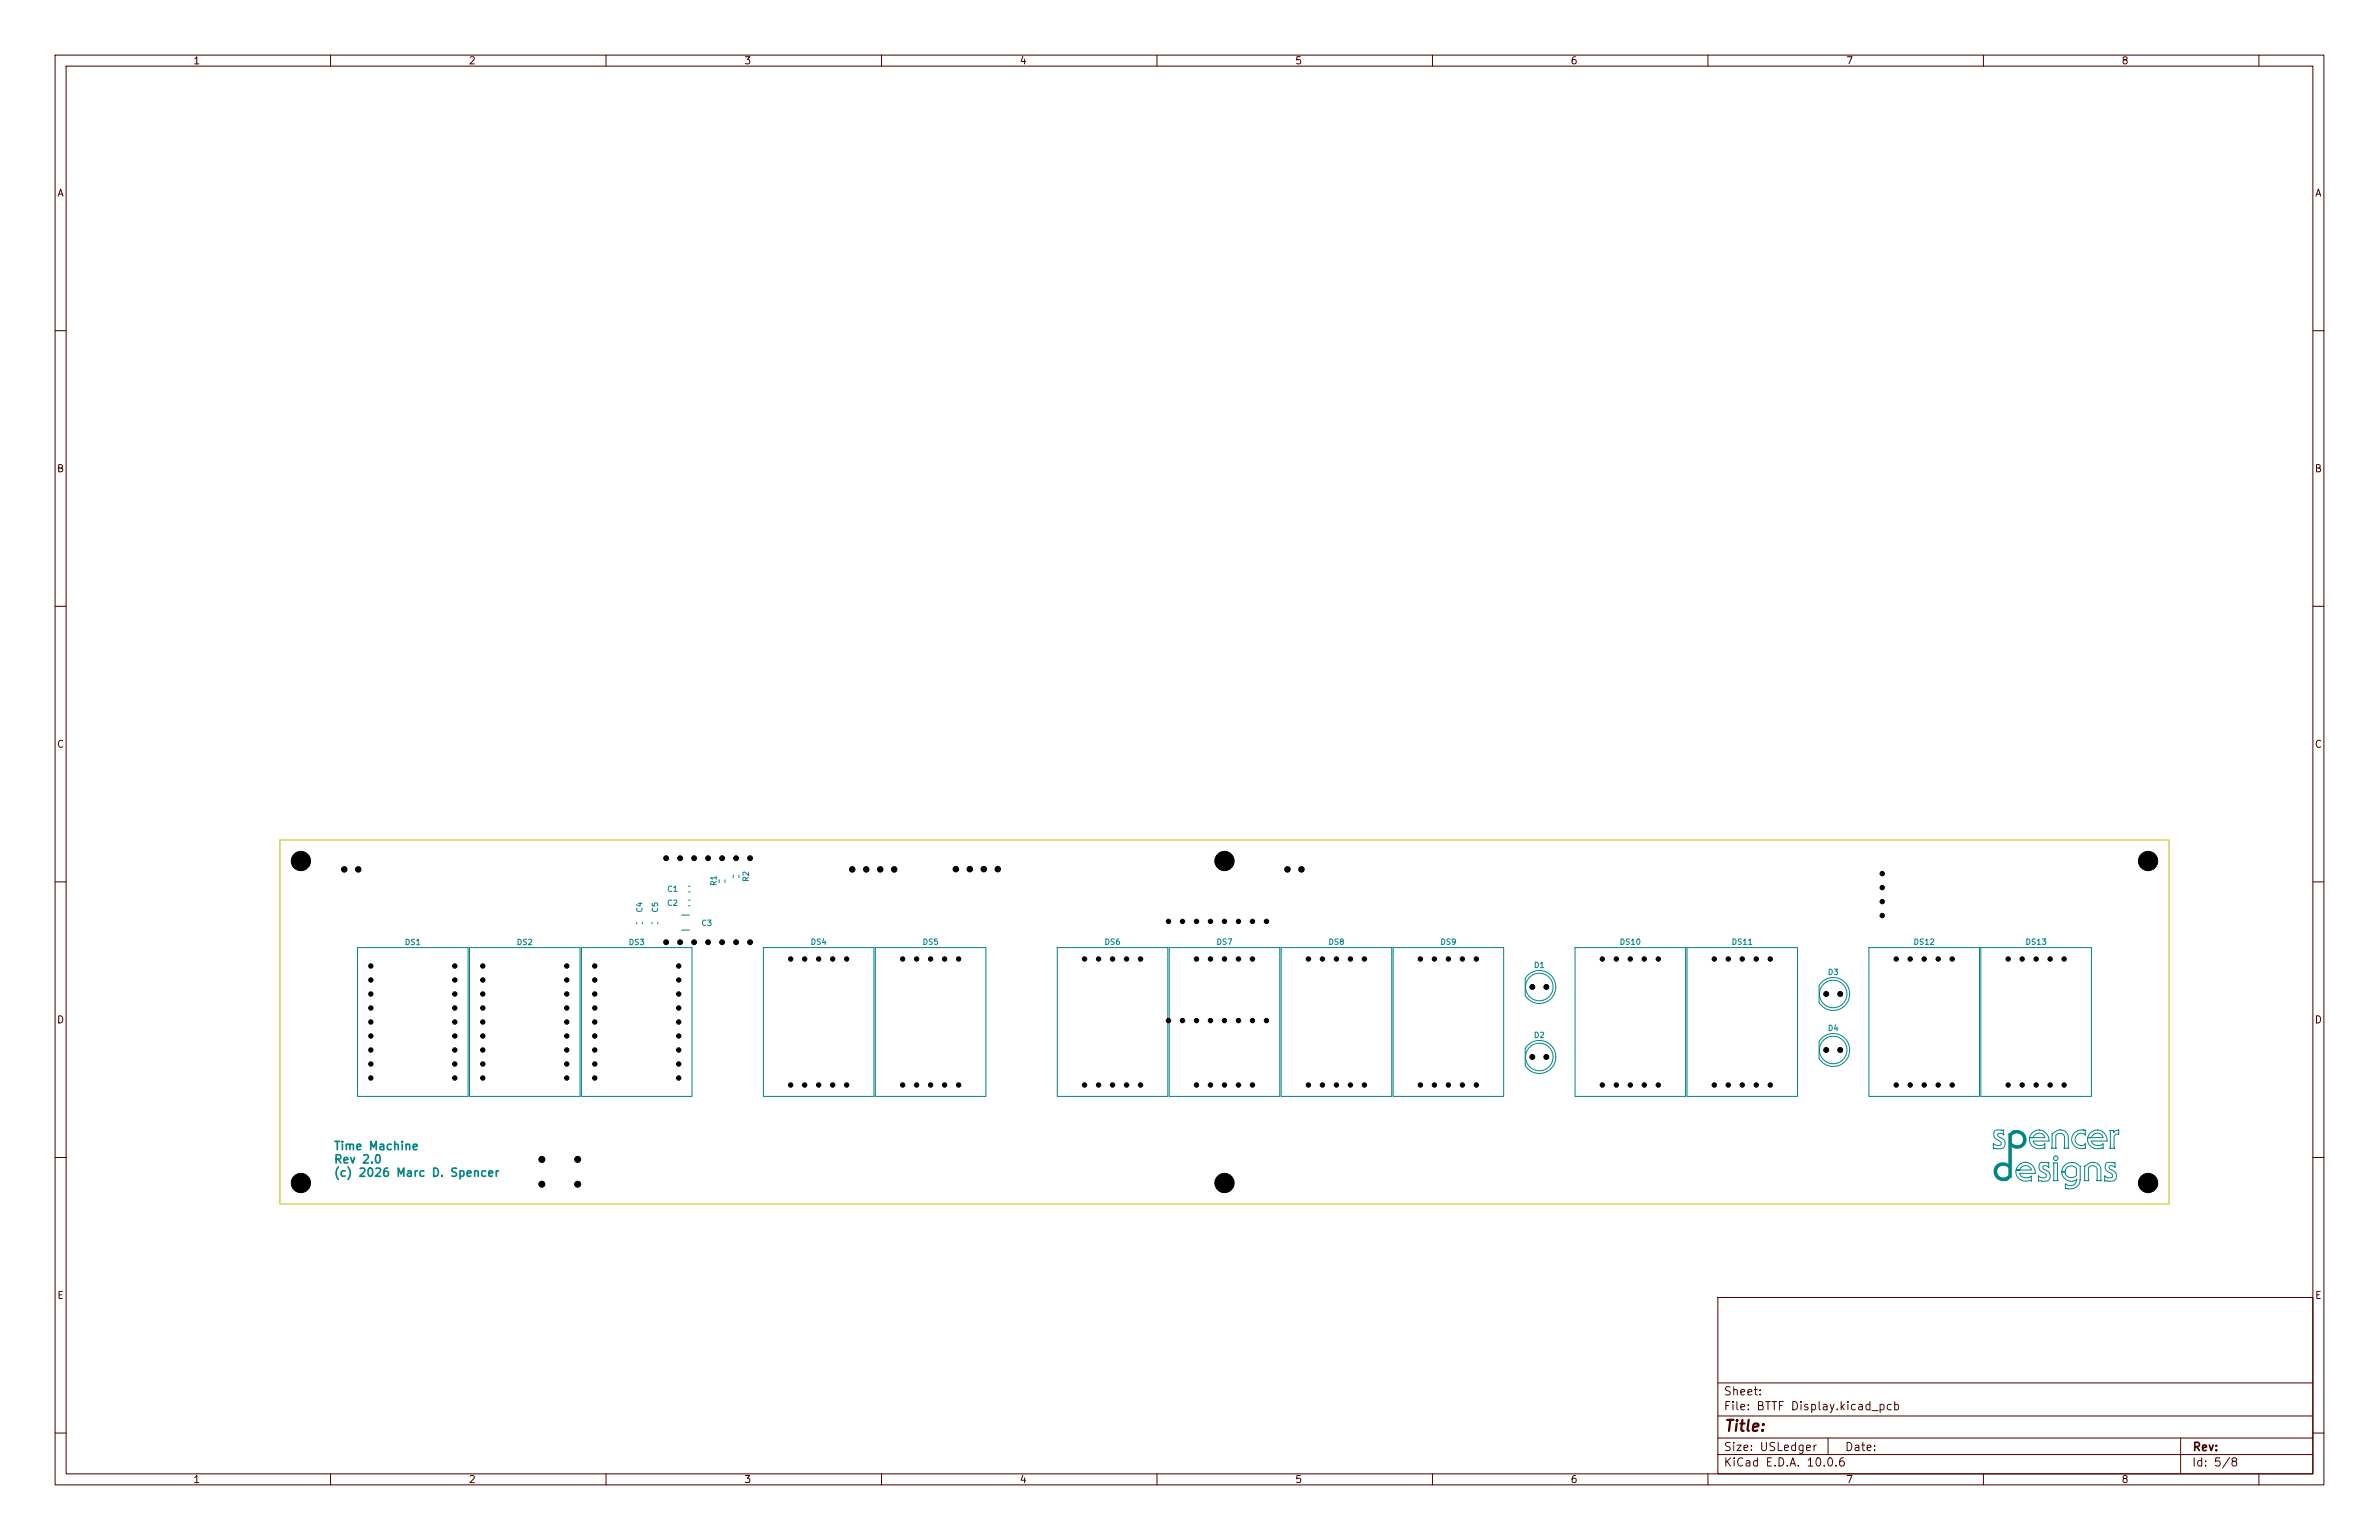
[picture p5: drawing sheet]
<svg xmlns="http://www.w3.org/2000/svg" width="432mm" height="279mm" viewBox="0 0 432 279" stroke-linecap="round" stroke-linejoin="round" font-family="sans-serif">
<defs><g id="words">
<text font-size="2" fill="#480000" x="312.8" y="260.2">Title:</text>
<g font-size="1.5" fill="#008484">
<text x="60.5" y="209">Time Machine</text>
<text x="60.5" y="211.5">Rev 2.0</text>
<text x="60.5" y="213.9">(c) 2026 Marc D. Spencer</text>
</g>
<g font-size="1.5" fill="#480000">
<text x="312.7" y="256.2">File: BTTF Display.kicad_pcb</text>
<text x="312.7" y="253.5">Sheet:</text>
<text x="312.7" y="263.6">Size: USLedger</text>
<text x="334.7" y="263.6">Date:</text>
<text x="397.8" y="263.6">Rev:</text>
<text x="312.7" y="266.4">KiCad E.D.A. 10.0.6</text>
<text x="397.7" y="266.4">Id: 5/8</text>
</g>
<g font-size="1.3" fill="#480000">
<text x="35" y="12">1</text>
<text x="85" y="12">2</text>
<text x="135" y="12">3</text>
<text x="185" y="12">4</text>
<text x="235" y="12">5</text>
<text x="285" y="12">6</text>
<text x="335" y="12">7</text>
<text x="385" y="12">8</text>
<text x="10.3" y="36">A</text>
<text x="420.1" y="36">A</text>
<text x="10.2" y="86">B</text>
<text x="420" y="86">B</text>
<text x="10.2" y="136">C</text>
<text x="420" y="136">C</text>
<text x="10.2" y="186">D</text>
<text x="420" y="186">D</text>
<text x="10.3" y="236">E</text>
<text x="420.1" y="236">E</text>
<text x="35" y="269.4">1</text>
<text x="85" y="269.4">2</text>
<text x="135" y="269.4">3</text>
<text x="185" y="269.4">4</text>
<text x="235" y="269.4">5</text>
<text x="285" y="269.4">6</text>
<text x="335" y="269.4">7</text>
<text x="385" y="269.4">8</text>
</g>
<g font-size="1" fill="#008484">
<text x="130.3" y="160.8" transform="rotate(-90 130.3 160.8)">R1</text>
<text x="136.1" y="160.1" transform="rotate(-90 136.1 160.1)">R2</text>
<text x="116.8" y="165.7" transform="rotate(-90 116.8 165.7)">C4</text>
<text x="119.7" y="165.7" transform="rotate(-90 119.7 165.7)">C5</text>
<text x="121" y="162">C1</text>
<text x="121" y="164.6">C2</text>
<text x="73.4" y="171.7">DS1</text>
<text x="93.7" y="171.7">DS2</text>
<text x="114" y="171.7">DS3</text>
<text x="127.2" y="168.2">C3</text>
<text x="147" y="171.6">DS4</text>
<text x="167.4" y="171.6">DS5</text>
<text x="200.4" y="171.6">DS6</text>
<text x="220.7" y="171.6">DS7</text>
<text x="241" y="171.6">DS8</text>
<text x="261.3" y="171.6">DS9</text>
<text x="293.9" y="171.6">DS10</text>
<text x="314.2" y="171.6">DS11</text>
<text x="347.2" y="171.6">DS12</text>
<text x="367.5" y="171.6">DS13</text>
<text x="278.3" y="175.9">D1</text>
<text x="331.7" y="177.1">D3</text>
<text x="278.3" y="188.6">D2</text>
<text x="331.7" y="187.3">D4</text>
</g>
</g></defs>
<g fill="none" stroke="#480000" stroke-width=".18">
<path d="M10 10h411.8v259.4h-411.8zM12 12h407.8v255.4h-407.8zM60 10v2M110 10v2M160 10v2M210 10v2M260 10v2M310 10v2M360 10v2M410 10v2M10 60h2M419.8 60h2"/>
<path d="M10 110h2M419.8 110h2M10 160h2M419.8 160h2M10 210h2M419.8 210h2M311.8 235.4h108v32h-108zM10 260h2M311.8 256.9h108M311.8 250.9h108M419.8 260h2M60 267.4v2"/>
<path d="M110 267.4v2M160 267.4v2M210 267.4v2M260 267.4v2M310 267.4v2M311.8 263.9h108M311.8 260.9h108M331.8 260.9v3M360 267.4v2M395.8 260.9v6.5M410 267.4v2"/>
</g>
<g fill="none" stroke="#008484" stroke-width=".18">
<path d="M362.1 205.1l.4-.1 1 .1 .2-.1v.9l-.5-.3h-.4l-.2 .2 .1 .3 .6 .4a.99 .99 0 0 1 .7 1.1 .99 .99 0 0 1-1 .8l-1.1-.1-.1 .1v-1l.6 .4h.5l.3-.2a.52 .52 0 0 0-.4-.7l-.2-.1a1.1 1.1 0 0 1-.5-1.7zM366.4 211.4a1.79 1.79 0 0 1 2-.3 1.79 1.79 0 0 1 1 1.8h-2.9l.4 .5 .8 .3a1.12 1.12 0 0 0 1-.4v1l-.2-.1h-1.3l-.8-.4a1.58 1.58 0 0 1-.5-1.5h2.8l-.3-.5-.5-.3a1.15 1.15 0 0 0-1.3 .8h-.7zM368.7 214.3h.1M368.9 205.5l.1-.1a1.8 1.8 0 0 1 2-.1 1.8 1.8 0 0 1 .9 1.7h-2.9l.4 .6 .7 .2a1.11 1.11 0 0 0 1.1-.3v.9l-.2-.1-1.3 .1-.9-.5a1.58 1.58 0 0 1-.4-1.5h2.8l-.3-.5-.5-.3a1.15 1.15 0 0 0-1.4 .8h-.6zM369.5 212.9h.1M370.3 211l.3-.1 1.1 .1 .2-.1v.9l-.6-.3h-.4l-.1 .2 .1 .3 .5 .4a.99 .99 0 0 1 .7 1.1 .99 .99 0 0 1-1 .8l-1-.1-.1 .1v-1l.7 .4h.5l.2-.2a.52 .52 0 0 0-.4-.7l-.2-.1a1.11 1.11 0 0 1-.5-1.7zM371.9 207h.1M372.4 205.7l1.4-.7h.5l.6 .4 .5 .7v2l.1 .2h-.9l.1-.2v-1.9l-.3-.4-.5-.2-.4 .1-.4 .3v2.1l.2 .2h-1l.2-.2zM372.6 211h.9v3l.1 .2h-1l.2-.2v-2.8zM374.7 211.5l.1-.1a1.93 1.93 0 0 1 2.7 .2h.2l-.1 .3-.1 2.1a1.61 1.61 0 0 1-1.7 1.7l-.8-.1-.1 .1v-1l.6 .4 .8-.1 .5-.4 .2-.7-.8 .4-1-.2-.7-.6-.3-.9h.6l.2 .6 .4 .3 .9 .1 .6-.3v-1.4l-.6-.3h-.6l-.6 .3-.3 .7h-.6l.2-.6zM376.5 205.5l.8-.4 1.2-.1v.9l-.5-.3-.7 .1-.5 .4-.1 .7 .2 .6 .5 .3 .7 .1 .4-.3v.9h-1.1l-.7-.4a1.65 1.65 0 0 1-.2-2.5zM378.3 211.5l1.4-.6h.6l.6 .3 .4 .8v2l.1 .2h-.9l.1-.3v-1.9l-.3-.4-.5-.1-.4 .1-.3 .3v2.1l.1 .2h-1l.2-.3z"/>
<path d="M379.4 205.5l.1-.1a1.8 1.8 0 0 1 2-.1 1.8 1.8 0 0 1 1 1.7h-2.9l.4 .6 .7 .2a1.11 1.11 0 0 0 1-.3v.9l-.1-.1-1.4 .1-.8-.5a1.58 1.58 0 0 1-.5-1.5h2.8l-.2-.5-.5-.3a1.15 1.15 0 0 0-1.4 .8h-.7zM382.3 211l.3-.1 1.1 .1 .2-.1v.9l-.6-.3h-.3l-.2 .2 .1 .3 .6 .4a.99 .99 0 0 1 .7 1.1 .99 .99 0 0 1-1 .8l-1.1-.1-.1 .1v-1l.7 .4h.5l.2-.2a.52 .52 0 0 0-.4-.7l-.2-.1a1.11 1.11 0 0 1-.5-1.7zM382.5 207h.1M382.9 205.1h.7v.4l.3-.3 .7-.3v.9h-.5l-.4 .3v2l.1 .2h-.9l.1-.2v-2.8z"/>
<circle cx="373.1" cy="210.1" r=".41"/>
</g>
<path d="M364.4 205.7l.5-.2a1.71 1.71 0 0 1 2.4-.1 1.71 1.71 0 0 1 .2 2.3 1.71 1.71 0 0 1-2.3 .4v5.2l.1 .3-.5 .3a1.76 1.76 0 0 1-1.9 .2 1.76 1.76 0 0 1-1.1-1.6h.7l.2 .7 .6 .4h.7l.5-.4v-1.3l-.3-.3-.7-.1-.5 .2-.4 .3-.1 .5h-.7l.2-.6 .4-.6 .7-.4h.8l.6 .3v-3.8h.7l.5 .3 .6 .1 .5-.3 .3-.4 .1-.5-.2-.5-.5-.4h-.5l-.8 .4v1.3h-.7v-1.5z" fill="#008484"/>
<g fill="none" stroke="#008484" stroke-width=".18">
<path d="M130.5 159.6v.5M131.6 159.6v.5M133.1 158.7v.6M134.1 158.7v.6M64.9 171.9h20.1v27h-20.1zM85.2 171.9h20.1v27h-20.1zM105.5 171.9h20.1v27h-20.1zM115.6 167.3v.3M116.6 167.3v.3M118.4 167.3v.3M119.4 167.3v.3M123.7 166h1.4"/>
<path d="M123.7 168.7h1.4M125 160.8h.3M125 161.8h.3M125 163.3h.3M125 164.3h.3M138.6 171.9h20v27h-20zM158.9 171.9h20v27h-20zM191.9 171.9h20.1v27h-20.1zM212.2 171.9h20.1v27h-20.1zM232.5 171.9h20.1v27h-20.1zM252.9 171.9h20v27h-20zM277.3 177a2.99 2.99 0 0 1 4.4 .1 2.99 2.99 0 0 1-.6 4.4 2.99 2.99 0 0 1-4.3-.9v-3.1z"/>
<path d="M285.9 171.9h20v27h-20zM306.2 171.9h20.1v27h-20.1zM330.6 178.2a2.99 2.99 0 0 1 4.4 .2 2.99 2.99 0 0 1-.5 4.4 2.99 2.99 0 0 1-4.3-.9v-3.1zM339.2 171.9h20.1v27h-20.1zM359.5 171.9h20.1v27h-20.1zM277.3 189.7a2.99 2.99 0 0 1 4.4 .1 2.99 2.99 0 0 1-.6 4.4 2.99 2.99 0 0 1-4.3-.9v-3.1zM330.6 188.4a2.99 2.99 0 0 1 4.4 .2 2.99 2.99 0 0 1-.5 4.3 2.99 2.99 0 0 1-4.3-.9v-3z"/>
<circle cx="279.4" cy="179.1" r="2.5"/>
<circle cx="279.4" cy="191.8" r="2.5"/>
<circle cx="332.7" cy="190.5" r="2.5"/>
<circle cx="332.7" cy="180.3" r="2.5"/>
</g>
<path d="M50.8 152.4h342.9v66h-342.9z" fill="none" stroke="#c2c200" stroke-width=".18"/>
<g fill="#000" stroke="#000" stroke-width=".18">
<circle cx="54.6" cy="156.2" r="1.75"/>
<circle cx="62.5" cy="157.7" r=".5"/>
<circle cx="65" cy="157.7" r=".5"/>
<circle cx="120.9" cy="155.7" r=".44"/>
<circle cx="123.4" cy="155.7" r=".44"/>
<circle cx="126" cy="155.7" r=".44"/>
<circle cx="128.5" cy="155.7" r=".44"/>
<circle cx="131.1" cy="155.7" r=".44"/>
<circle cx="133.6" cy="155.7" r=".44"/>
<circle cx="136.1" cy="155.7" r=".44"/>
<circle cx="154.7" cy="157.7" r=".5"/>
<circle cx="157.2" cy="157.7" r=".5"/>
<circle cx="159.8" cy="157.7" r=".5"/>
<circle cx="162.3" cy="157.7" r=".5"/>
<circle cx="173.5" cy="157.7" r=".5"/>
<circle cx="176" cy="157.7" r=".5"/>
<circle cx="178.6" cy="157.7" r=".5"/>
<circle cx="181.1" cy="157.7" r=".5"/>
<circle cx="222.2" cy="156.2" r="1.75"/>
<circle cx="233.7" cy="157.7" r=".5"/>
<circle cx="236.2" cy="157.7" r=".5"/>
<circle cx="341.6" cy="158.5" r=".4"/>
<circle cx="389.9" cy="156.2" r="1.75"/>
<circle cx="67.3" cy="175.3" r=".4"/>
<circle cx="67.3" cy="177.8" r=".4"/>
<circle cx="82.5" cy="175.3" r=".4"/>
<circle cx="82.5" cy="177.8" r=".4"/>
<circle cx="87.6" cy="177.8" r=".4"/>
<circle cx="87.6" cy="175.3" r=".4"/>
<circle cx="102.9" cy="177.8" r=".4"/>
<circle cx="102.9" cy="175.3" r=".4"/>
<circle cx="107.9" cy="177.8" r=".4"/>
<circle cx="107.9" cy="175.3" r=".4"/>
<circle cx="120.9" cy="170.9" r=".44"/>
<circle cx="123.2" cy="175.3" r=".4"/>
<circle cx="123.2" cy="177.8" r=".4"/>
<circle cx="123.4" cy="170.9" r=".44"/>
<circle cx="126" cy="170.9" r=".44"/>
<circle cx="128.5" cy="170.9" r=".44"/>
<circle cx="131.1" cy="170.9" r=".44"/>
<circle cx="133.6" cy="170.9" r=".44"/>
<circle cx="136.1" cy="170.9" r=".44"/>
<circle cx="143.5" cy="174" r=".4"/>
<circle cx="146" cy="174" r=".4"/>
<circle cx="148.6" cy="174" r=".4"/>
<circle cx="151.1" cy="174" r=".4"/>
<circle cx="153.7" cy="174" r=".4"/>
<circle cx="163.8" cy="174" r=".4"/>
<circle cx="166.4" cy="174" r=".4"/>
<circle cx="168.9" cy="174" r=".4"/>
<circle cx="171.4" cy="174" r=".4"/>
<circle cx="174" cy="174" r=".4"/>
<circle cx="196.8" cy="174" r=".4"/>
<circle cx="199.4" cy="174" r=".4"/>
<circle cx="201.9" cy="174" r=".4"/>
<circle cx="204.5" cy="174" r=".4"/>
<circle cx="207" cy="174" r=".4"/>
<circle cx="212.1" cy="167.2" r=".4"/>
<circle cx="214.6" cy="167.2" r=".4"/>
<circle cx="217.2" cy="174" r=".4"/>
<circle cx="217.2" cy="167.2" r=".4"/>
<circle cx="219.7" cy="174" r=".4"/>
<circle cx="219.7" cy="167.2" r=".4"/>
<circle cx="222.2" cy="174" r=".4"/>
<circle cx="222.2" cy="167.2" r=".4"/>
<circle cx="224.8" cy="174" r=".4"/>
<circle cx="224.8" cy="167.2" r=".4"/>
<circle cx="227.3" cy="174" r=".4"/>
<circle cx="227.3" cy="167.2" r=".4"/>
<circle cx="229.9" cy="167.2" r=".4"/>
<circle cx="237.5" cy="174" r=".4"/>
<circle cx="240" cy="174" r=".4"/>
<circle cx="242.6" cy="174" r=".4"/>
<circle cx="245.1" cy="174" r=".4"/>
<circle cx="247.6" cy="174" r=".4"/>
<circle cx="257.8" cy="174" r=".4"/>
<circle cx="260.4" cy="174" r=".4"/>
<circle cx="262.9" cy="174" r=".4"/>
<circle cx="265.4" cy="174" r=".4"/>
<circle cx="268" cy="174" r=".4"/>
<circle cx="278.1" cy="179.1" r=".45"/>
<circle cx="280.7" cy="179.1" r=".45"/>
<circle cx="290.8" cy="174" r=".4"/>
<circle cx="293.4" cy="174" r=".4"/>
<circle cx="295.9" cy="174" r=".4"/>
<circle cx="298.5" cy="174" r=".4"/>
<circle cx="301" cy="174" r=".4"/>
<circle cx="311.2" cy="174" r=".4"/>
<circle cx="313.7" cy="174" r=".4"/>
<circle cx="316.2" cy="174" r=".4"/>
<circle cx="318.8" cy="174" r=".4"/>
<circle cx="321.3" cy="174" r=".4"/>
<circle cx="341.6" cy="163.6" r=".4"/>
<circle cx="341.6" cy="166.1" r=".4"/>
<circle cx="341.6" cy="161" r=".4"/>
<circle cx="344.2" cy="174" r=".4"/>
<circle cx="346.7" cy="174" r=".4"/>
<circle cx="349.3" cy="174" r=".4"/>
<circle cx="351.8" cy="174" r=".4"/>
<circle cx="354.3" cy="174" r=".4"/>
<circle cx="364.5" cy="174" r=".4"/>
<circle cx="367" cy="174" r=".4"/>
<circle cx="369.6" cy="174" r=".4"/>
<circle cx="372.1" cy="174" r=".4"/>
<circle cx="374.7" cy="174" r=".4"/>
<circle cx="67.3" cy="188" r=".4"/>
<circle cx="67.3" cy="185.4" r=".4"/>
<circle cx="67.3" cy="182.9" r=".4"/>
<circle cx="67.3" cy="195.6" r=".4"/>
<circle cx="67.3" cy="180.3" r=".4"/>
<circle cx="67.3" cy="193" r=".4"/>
<circle cx="67.3" cy="190.5" r=".4"/>
<circle cx="82.5" cy="188" r=".4"/>
<circle cx="82.5" cy="185.4" r=".4"/>
<circle cx="82.5" cy="182.9" r=".4"/>
<circle cx="82.5" cy="190.5" r=".4"/>
<circle cx="82.5" cy="195.6" r=".4"/>
<circle cx="82.5" cy="193" r=".4"/>
<circle cx="82.5" cy="180.3" r=".4"/>
<circle cx="87.6" cy="188" r=".4"/>
<circle cx="87.6" cy="182.9" r=".4"/>
<circle cx="87.6" cy="195.6" r=".4"/>
<circle cx="87.6" cy="180.3" r=".4"/>
<circle cx="87.6" cy="193" r=".4"/>
<circle cx="87.6" cy="190.5" r=".4"/>
<circle cx="87.6" cy="185.4" r=".4"/>
<circle cx="102.9" cy="185.4" r=".4"/>
<circle cx="102.9" cy="195.6" r=".4"/>
<circle cx="102.9" cy="193" r=".4"/>
<circle cx="102.9" cy="188" r=".4"/>
<circle cx="102.9" cy="180.3" r=".4"/>
<circle cx="102.9" cy="182.9" r=".4"/>
<circle cx="102.9" cy="190.5" r=".4"/>
<circle cx="107.9" cy="195.6" r=".4"/>
<circle cx="107.9" cy="188" r=".4"/>
<circle cx="107.9" cy="185.4" r=".4"/>
<circle cx="107.9" cy="193" r=".4"/>
<circle cx="107.9" cy="182.9" r=".4"/>
<circle cx="107.9" cy="180.3" r=".4"/>
<circle cx="107.9" cy="190.5" r=".4"/>
<circle cx="123.2" cy="195.6" r=".4"/>
<circle cx="123.2" cy="182.9" r=".4"/>
<circle cx="123.2" cy="190.5" r=".4"/>
<circle cx="123.2" cy="180.3" r=".4"/>
<circle cx="123.2" cy="193" r=".4"/>
<circle cx="123.2" cy="188" r=".4"/>
<circle cx="123.2" cy="185.4" r=".4"/>
<circle cx="143.5" cy="196.9" r=".4"/>
<circle cx="146" cy="196.9" r=".4"/>
<circle cx="148.6" cy="196.9" r=".4"/>
<circle cx="151.1" cy="196.9" r=".4"/>
<circle cx="153.7" cy="196.9" r=".4"/>
<circle cx="163.8" cy="196.9" r=".4"/>
<circle cx="166.4" cy="196.9" r=".4"/>
<circle cx="168.9" cy="196.9" r=".4"/>
<circle cx="171.4" cy="196.9" r=".4"/>
<circle cx="174" cy="196.9" r=".4"/>
<circle cx="196.8" cy="196.9" r=".4"/>
<circle cx="199.4" cy="196.9" r=".4"/>
<circle cx="201.9" cy="196.9" r=".4"/>
<circle cx="204.5" cy="196.9" r=".4"/>
<circle cx="207" cy="196.9" r=".4"/>
<circle cx="212.1" cy="185.2" r=".4"/>
<circle cx="214.6" cy="185.2" r=".4"/>
<circle cx="217.2" cy="185.2" r=".4"/>
<circle cx="217.2" cy="196.9" r=".4"/>
<circle cx="219.7" cy="185.2" r=".4"/>
<circle cx="219.7" cy="196.9" r=".4"/>
<circle cx="222.2" cy="185.2" r=".4"/>
<circle cx="222.2" cy="196.9" r=".4"/>
<circle cx="224.8" cy="185.2" r=".4"/>
<circle cx="224.8" cy="196.9" r=".4"/>
<circle cx="227.3" cy="185.2" r=".4"/>
<circle cx="227.3" cy="196.9" r=".4"/>
<circle cx="229.9" cy="185.2" r=".4"/>
<circle cx="237.5" cy="196.9" r=".4"/>
<circle cx="240" cy="196.9" r=".4"/>
<circle cx="242.6" cy="196.9" r=".4"/>
<circle cx="245.1" cy="196.9" r=".4"/>
<circle cx="247.6" cy="196.9" r=".4"/>
<circle cx="257.8" cy="196.9" r=".4"/>
<circle cx="260.4" cy="196.9" r=".4"/>
<circle cx="262.9" cy="196.9" r=".4"/>
<circle cx="265.4" cy="196.9" r=".4"/>
<circle cx="268" cy="196.9" r=".4"/>
<circle cx="278.1" cy="191.8" r=".45"/>
<circle cx="280.7" cy="191.8" r=".45"/>
<circle cx="290.8" cy="196.9" r=".4"/>
<circle cx="293.4" cy="196.9" r=".4"/>
<circle cx="295.9" cy="196.9" r=".4"/>
<circle cx="298.5" cy="196.9" r=".4"/>
<circle cx="301" cy="196.9" r=".4"/>
<circle cx="311.2" cy="196.9" r=".4"/>
<circle cx="313.7" cy="196.9" r=".4"/>
<circle cx="316.2" cy="196.9" r=".4"/>
<circle cx="318.8" cy="196.9" r=".4"/>
<circle cx="321.3" cy="196.9" r=".4"/>
<circle cx="331.5" cy="190.5" r=".45"/>
<circle cx="331.5" cy="180.3" r=".45"/>
<circle cx="334" cy="190.5" r=".45"/>
<circle cx="334" cy="180.3" r=".45"/>
<circle cx="344.2" cy="196.9" r=".4"/>
<circle cx="346.7" cy="196.9" r=".4"/>
<circle cx="349.3" cy="196.9" r=".4"/>
<circle cx="351.8" cy="196.9" r=".4"/>
<circle cx="354.3" cy="196.9" r=".4"/>
<circle cx="364.5" cy="196.9" r=".4"/>
<circle cx="367" cy="196.9" r=".4"/>
<circle cx="369.6" cy="196.9" r=".4"/>
<circle cx="372.1" cy="196.9" r=".4"/>
<circle cx="374.7" cy="196.9" r=".4"/>
<circle cx="54.6" cy="214.6" r="1.75"/>
<circle cx="98.3" cy="214.8" r=".55"/>
<circle cx="98.3" cy="210.3" r=".55"/>
<circle cx="104.9" cy="214.8" r=".55"/>
<circle cx="104.9" cy="210.3" r=".55"/>
<circle cx="222.2" cy="214.6" r="1.75"/>
<circle cx="389.9" cy="214.6" r="1.75"/>
</g>
<use href="#words"/>
</svg>
